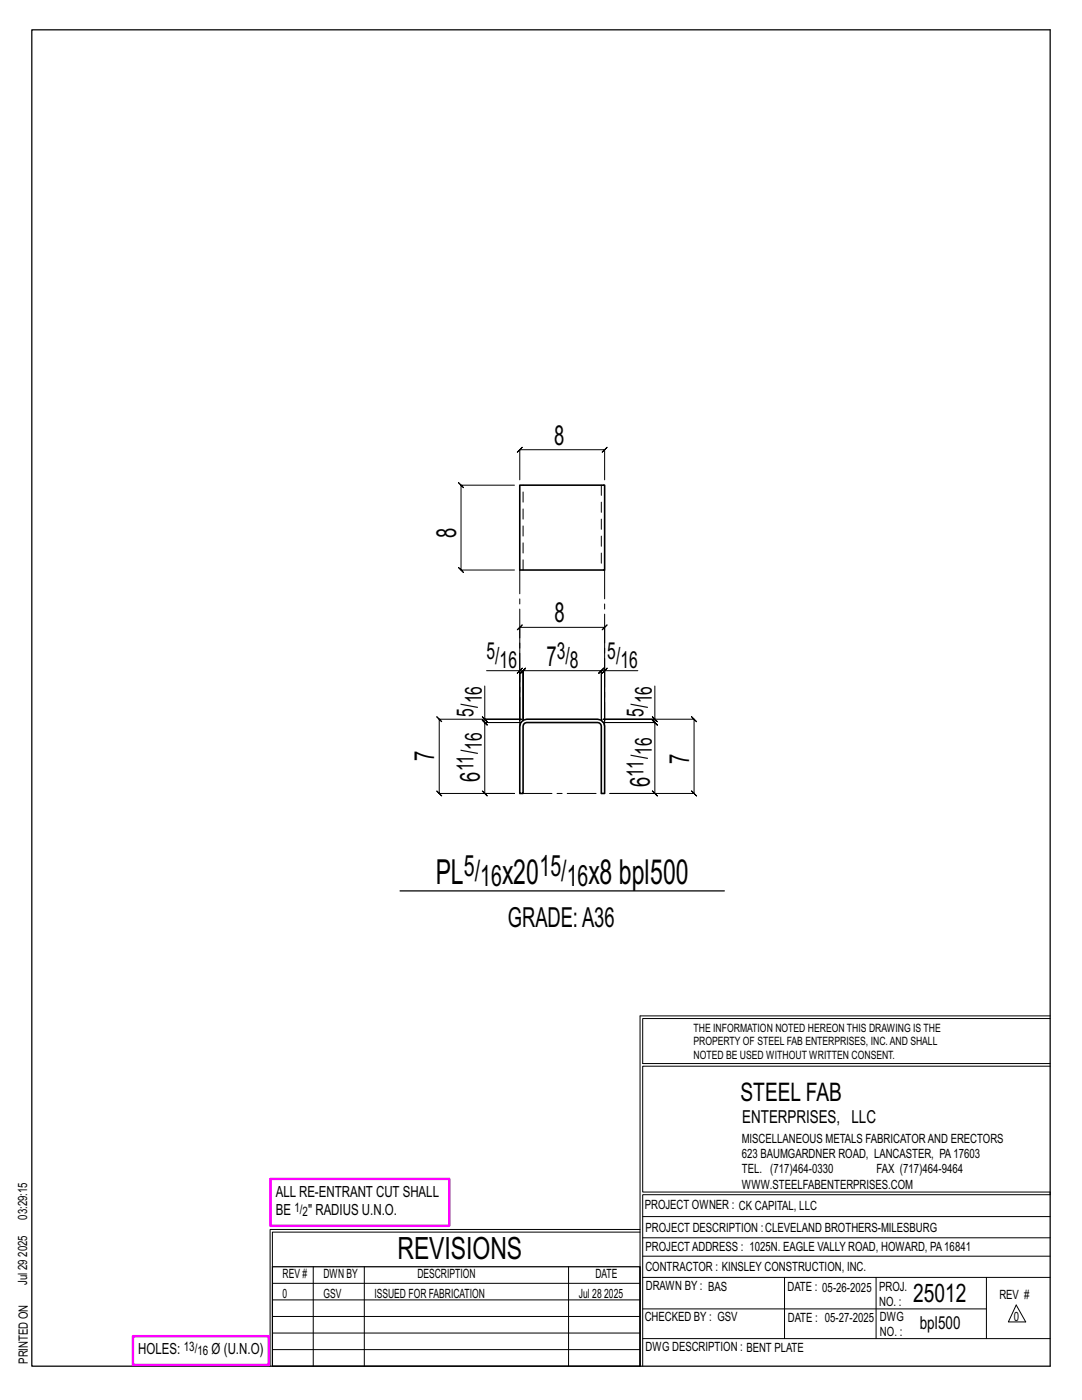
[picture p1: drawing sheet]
<svg xmlns="http://www.w3.org/2000/svg" width="216mm" height="279mm" viewBox="0 0 216 279" stroke-linecap="round" stroke-linejoin="round" font-family="sans-serif">
<defs><g id="words">
<g font-size="6.9">
<text x="86.9" y="176.3">PL</text>
<text x="100.2" y="176.3">x20</text>
<text x="117.4" y="176.3">x8 bpl500</text>
</g>
<text font-size="6.1" x="79.3" y="251.3">REVISIONS</text>
<g font-size="5.9">
<text x="92.6" y="174.8">5/</text>
<text x="95.8" y="176.9">16</text>
<text x="107.6" y="174.8">15/</text>
<text x="113.1" y="176.9">16</text>
</g>
<g font-size="5.5">
<text x="110.6" y="88.8">8</text>
<text x="91" y="107.4" transform="rotate(-90 91 107.4)">8</text>
<text x="110.6" y="124.2">8</text>
<text x="109" y="132.9">7</text>
<text x="86.7" y="151.9" transform="rotate(-90 86.7 151.9)">7</text>
<text x="137.5" y="152.6" transform="rotate(-90 137.5 152.6)">7</text>
<text x="95.7" y="156" transform="rotate(-90 95.7 156)">6</text>
<text x="129.7" y="157.1" transform="rotate(-90 129.7 157.1)">6</text>
<text x="101.3" y="185.1">GRADE:A36</text>
</g>
<g font-size="5.1">
<text x="147.8" y="219.8">STEEL FAB</text>
<text x="182.2" y="259.9">25012</text>
</g>
<g font-size="4.7">
<text x="97.1" y="131.6">5/</text>
<text x="111.1" y="131.6">3/</text>
<text x="121.2" y="131.6">5/</text>
<text x="99.7" y="133.3">16</text>
<text x="113.7" y="133.3">8</text>
<text x="123.8" y="133.3">16</text>
<text x="94.5" y="143" transform="rotate(-90 94.5 143)">5/</text>
<text x="96.2" y="140.4" transform="rotate(-90 96.2 140.4)">16</text>
<text x="128.4" y="143" transform="rotate(-90 128.4 143)">5/</text>
<text x="130.1" y="140.4" transform="rotate(-90 130.1 140.4)">16</text>
<text x="96.2" y="149.6" transform="rotate(-90 96.2 149.6)">16</text>
<text x="94.5" y="154" transform="rotate(-90 94.5 154)">11/</text>
<text x="128.4" y="155" transform="rotate(-90 128.4 155)">11/</text>
<text x="130.1" y="150.6" transform="rotate(-90 130.1 150.6)">16</text>
</g>
<g font-size="3.6">
<text x="148.1" y="224.1">ENTERPRISES, LLC</text>
<text x="183.5" y="265.2">bpl500</text>
</g>
<g font-size="3.1">
<text x="55" y="238.9">ALL RE-ENTRANT CUT SHALL</text>
<text x="55" y="242.5">BE</text>
<text x="61.5" y="242.5">&quot; RADIUS U.N.O.</text>
<text x="27.6" y="270.2">HOLES:</text>
<text x="42.2" y="270.2">Ø (U.N.O)</text>
</g>
<g font-size="2.6">
<text x="58.8" y="241.8">1/</text>
<text x="60.4" y="242.7">2</text>
<text x="36.7" y="269.6">13/</text>
<text x="39.4" y="270.5">16</text>
</g>
<g font-size="2.5">
<text x="148" y="231.2">623 BAUMGARDNER ROAD, LANCASTER, PA17603</text>
<text x="148" y="228.1">MISCELLANEOUS METALS FABRICATORAND ERECTORS</text>
<text x="148" y="237.2">WWW.STEELFABENTERPRISES.COM</text>
<text x="148" y="234.2">TEL. (717)464-0330</text>
<text x="174.9" y="234.2">FAX (717)464-9464</text>
<text x="5.4" y="243.4" transform="rotate(-90 5.4 243.4)">03:29:15</text>
<text x="128.7" y="241.3">PROJECT OWNER : CK CAPITAL, LLC</text>
<text x="128.8" y="246">PROJECT DESCRIPTION :CLEVELAND BROTHERS-MILESBURG</text>
<text x="5.4" y="250.8" transform="rotate(-90 5.4 250.8)">2025</text>
<text x="128.8" y="249.7">PROJECTADDRESS : 1025N. EAGLE VALLY ROAD, HOWARD, PA16841</text>
<text x="5.4" y="256.5" transform="rotate(-90 5.4 256.5)">Jul 29</text>
<text x="56.4" y="255">REV #</text>
<text x="64.5" y="255">DWN BY</text>
<text x="83.3" y="255">DESCRIPTION</text>
<text x="118.8" y="255">DATE</text>
<text x="128.8" y="253.7">CONTRACTOR : KINSLEY CONSTRUCTION, INC.</text>
<text x="128.9" y="257.5">DRAWN BY : BAS</text>
<text x="157.1" y="257.6">DATE : 05-26-2025</text>
<text x="175.4" y="257.7">PROJ.</text>
<text x="56.4" y="259">0</text>
<text x="64.5" y="259">GSV</text>
<text x="74.7" y="259">ISSUED FOR FABRICATION</text>
<text x="115.5" y="259">Jul 28</text>
<text x="120.6" y="259">2025</text>
<text x="128.6" y="263.7">CHECKED BY : GSV</text>
<text x="157.2" y="263.7">DATE : 05-27-2025</text>
<text x="175.4" y="260.7">NO. :</text>
<text x="175.6" y="263.7">DWG</text>
<text x="199.4" y="259.2">REV #</text>
<text x="202.3" y="263.7">0</text>
<text x="128.8" y="269.7">DWG DESCRIPTION : BENT PLATE</text>
<text x="175.6" y="266.7">NO. :</text>
<text x="5.5" y="272.2" transform="rotate(-90 5.5 272.2)">PRINTED ON</text>
</g>
<g font-size="2.3">
<text x="138.4" y="208.6">PROPERTY OF STEEL FAB ENTERPRISES, INC.AND SHALL</text>
<text x="138.4" y="205.9">THE INFORMATION NOTED HEREON THIS DRAWING IS THE</text>
<text x="138.4" y="211.3">NOTED BE USED WITHOUT WRITTEN CONSENT.</text>
</g>
</g></defs>
<g fill="none" stroke="#000" stroke-width=".2">
<path d="M102.7 96.8h-10.7l-.5-.5 1 1-.5-.5v17l-.5-.5 1 1-.5-.5h10.7M103.7 95.8v-6l-.5 .5 1-1-.5 .5h16.9l-.5 .5 1-1-.5 .5v6M96.7 136.9v6.6h7.3h-16.4l-.5-.5 1 1-.5-.5v14.9l-.5-.5 1 1-.5-.5h15.1h-6l.5 .5-1-1 .5 .5v-14.2l.5 .5-1-1 .5 .5h7.3h-7.3l.5 .5-1-1 .5 .5v-.7M97.1 133.9h6.6v10v-18.7l-.5 .5 1-1-.5 .5h16.9l-.5 .5 1-1-.5 .5v18.7v-10h6.7M103.2 134.4l1-1zM103.7 133.9h.7l-.5 .5 1-1-.5 .5v10v-10l-.5 .5 1-1-.5 .5h15.6l-.5 .5 1-1-.5 .5v10v-10l-.5 .5 1-1-.5 .5h.6M120.1 134.4l1-1zM130.7 136.9v6.6h-10.4h18.2l-.5-.5 1 1-.5-.5v14.9l-.5-.5 1 1-.5-.5h-16.8h9l.5 .5-1-1 .5 .5v-14.2l.5 .5-1-1 .5 .5h-10.4h10.4l.5 .5-1-1 .5 .5v-.7M96.2 143l1 1zM130.2 143l1 1zM127.7 202.7v70M127.7 202.7h81.8"/>
<path d="M209.5 203.3h-81.3v9h81.3M209.5 212.8h-81.3v25.1h81.3v.5h-81.3v34.3M54.4 259.4h73.3M54.4 256.1h73.3M62.5 252.8v19.9M72.7 252.8v19.9M113.4 252.8v19.9M127.7 245.4h-73.8v27.3M127.7 245.9h-73.3v6.9M128.2 242.8h81.3M128.2 254.9h81.3M128.2 250.7h81.3"/>
<path d="M128.2 247h81.3M156.5 254.9v12.2M174.8 254.9v12.2M196.8 254.9v12.2M54.4 269.3h73.3M54.4 266h73.3M54.4 262.7h73.3M128.2 261.2h68.6M128.2 267.1h81.3M202.8 260.4l1.9 3.4h-3.5z"/>
</g>
<path d="M6.3 6h203.2v266.7h-203.2zM79.8 177.8h64.7M54.4 252.8h73.3v19.9h-73.3z" fill="none" stroke="#000" stroke-width=".25"/>
<path d="M54 235.3h35.6v9.3h-35.6zM26.5 266.7h27.1v5.7h-27.1z" fill="none" stroke="#f0f" stroke-width=".5"/>
<path d="M103.7 96.8h16.9v17h-16.9zM103.9 144.2l.5-.5 .7-.2h14.2l.7 .2 .5 .5 .1 .7v13.5h-.6v-13.5l-.4-.6-.3-.1-14.6 .1-.3 .6v13.5h-.7v-13.5z" fill="none" stroke="#000" stroke-width=".32"/>
<path d="M120 96.8v17M104.4 113.8v-17" fill="none" stroke="#000" stroke-width=".2" stroke-dasharray="2 1.4"/>
<path d="M120.6 113.8v31.1M103.7 144.9v-31.1M104.4 158.4h15.6" fill="none" stroke="#000" stroke-width=".2" stroke-dasharray="5.8 1 1 1"/>
<use href="#words"/>
</svg>
